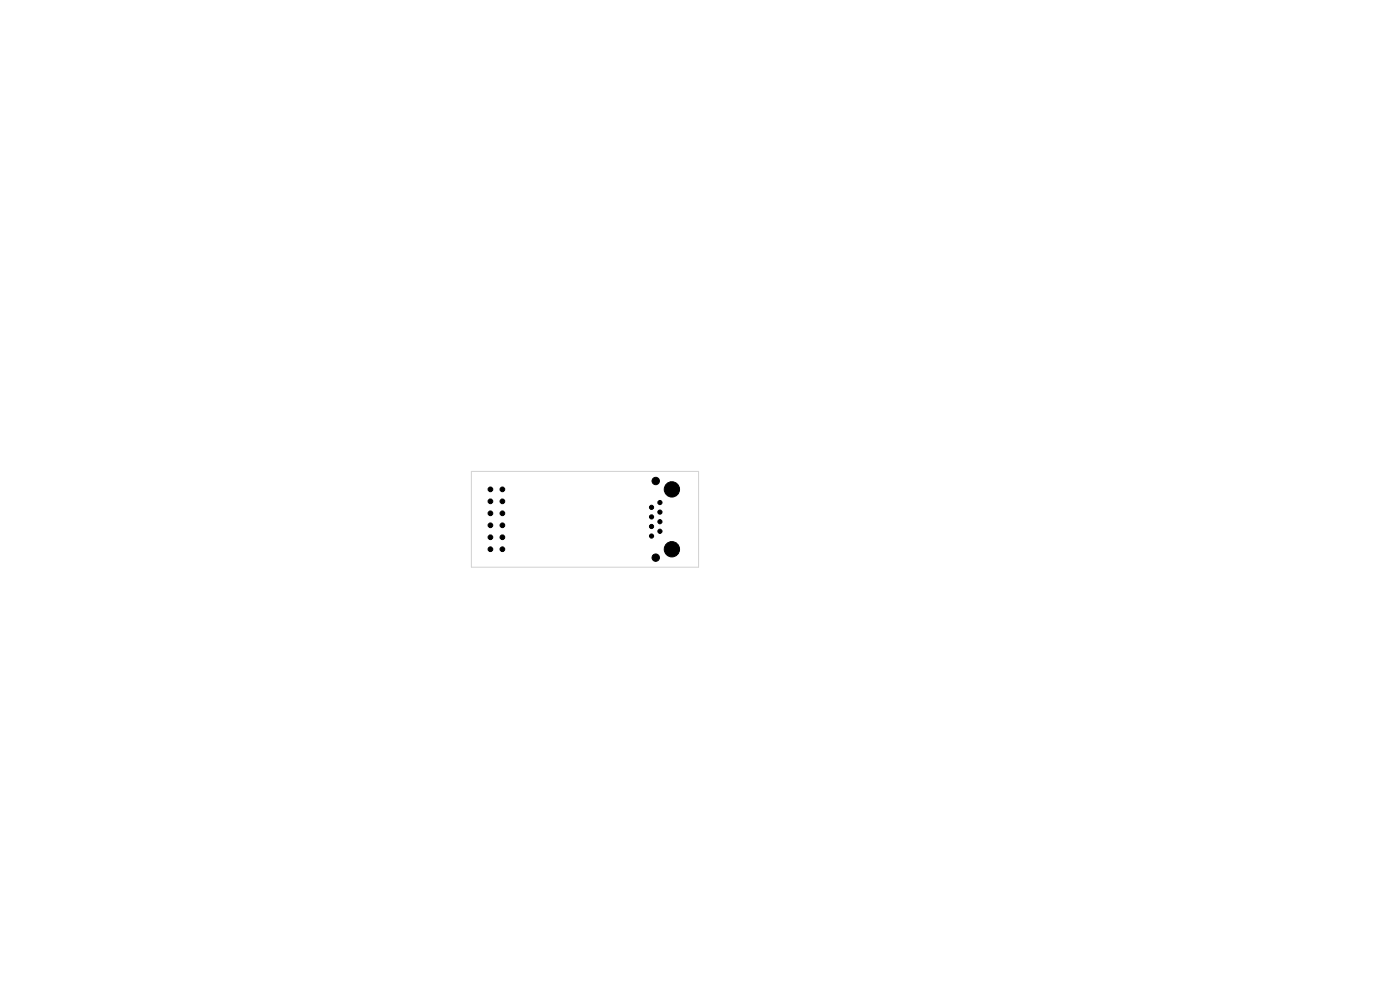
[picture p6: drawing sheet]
<svg xmlns="http://www.w3.org/2000/svg" width="297mm" height="210mm" viewBox="0 0 297 210" stroke-linecap="round" stroke-linejoin="round" font-family="sans-serif">
<path d="M100 100h48.2v20.3h-48.2z" fill="none" stroke="#d0d2cd" stroke-width=".21"/>
<g fill="#000" stroke="#000" stroke-width=".21">
<circle cx="104" cy="103.8" r=".5"/>
<circle cx="104" cy="106.3" r=".5"/>
<circle cx="104" cy="116.5" r=".5"/>
<circle cx="104" cy="111.4" r=".5"/>
<circle cx="104" cy="114" r=".5"/>
<circle cx="104" cy="108.9" r=".5"/>
<circle cx="106.6" cy="111.4" r=".5"/>
<circle cx="106.6" cy="114" r=".5"/>
<circle cx="106.6" cy="103.8" r=".5"/>
<circle cx="106.6" cy="116.5" r=".5"/>
<circle cx="106.6" cy="106.3" r=".5"/>
<circle cx="106.6" cy="108.9" r=".5"/>
<circle cx="138.2" cy="107.6" r=".44"/>
<circle cx="138.2" cy="111.7" r=".44"/>
<circle cx="138.2" cy="109.7" r=".44"/>
<circle cx="138.2" cy="113.7" r=".44"/>
<circle cx="139.1" cy="118.3" r=".78"/>
<circle cx="139.1" cy="102" r=".78"/>
<circle cx="140" cy="108.6" r=".45"/>
<circle cx="140" cy="106.6" r=".45"/>
<circle cx="140" cy="110.7" r=".45"/>
<circle cx="140" cy="112.7" r=".45"/>
<circle cx="142.5" cy="116.5" r="1.62"/>
<circle cx="142.5" cy="103.8" r="1.62"/>
</g>
</svg>
